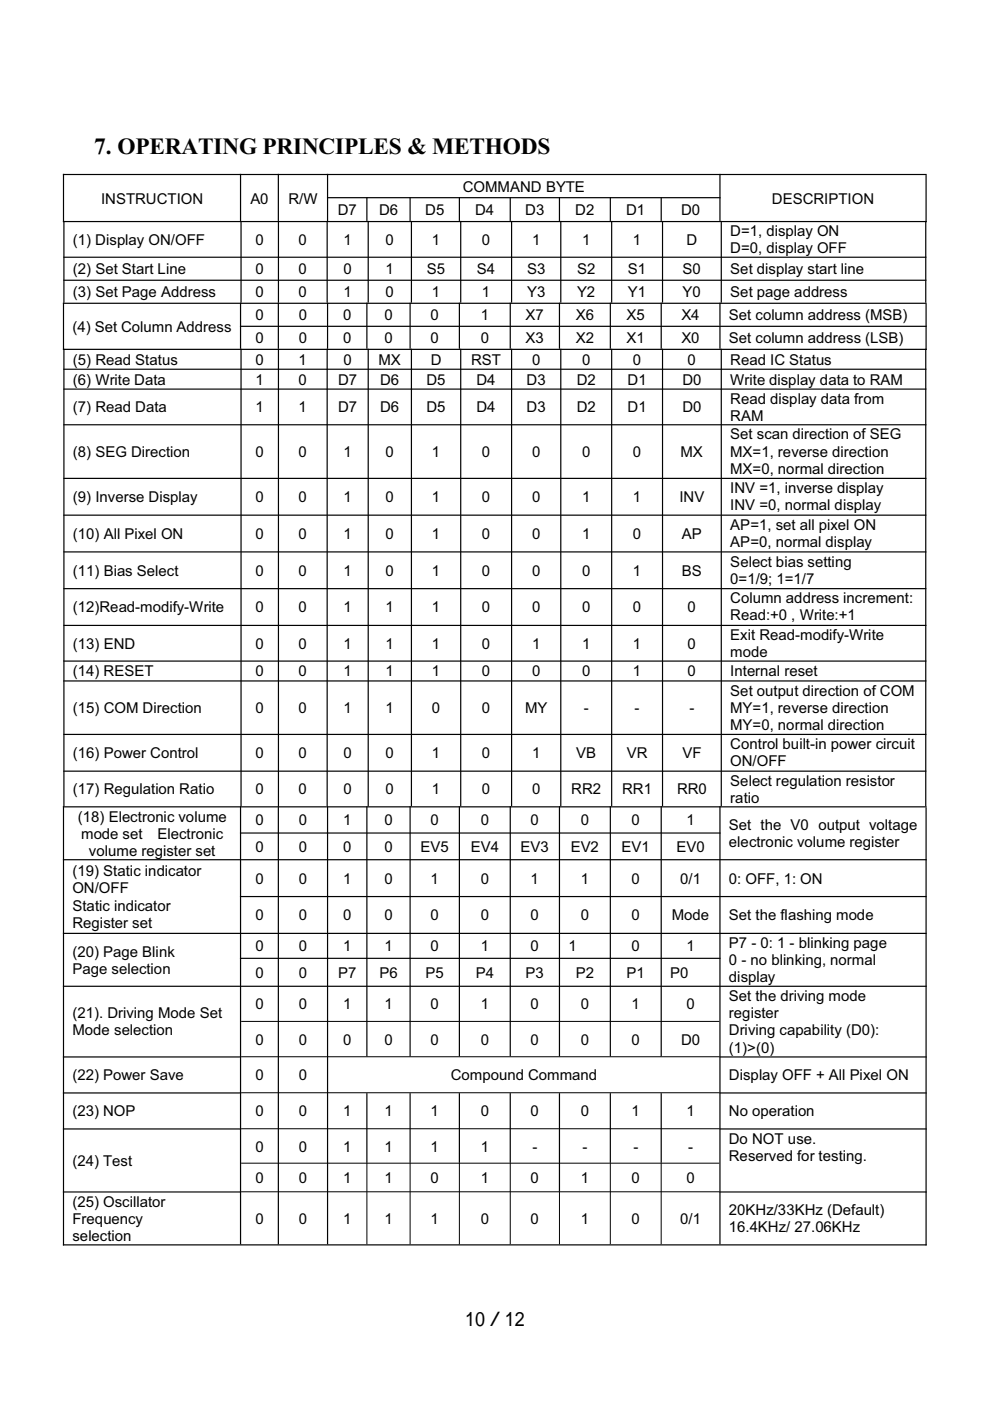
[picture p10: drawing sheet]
<svg xmlns="http://www.w3.org/2000/svg" width="210mm" height="297mm" viewBox="0 0 210 297" stroke-linecap="round" stroke-linejoin="round" font-family="sans-serif">
<defs><g id="words">
<text font-size="5" fill="#010202" x="20" y="32.7">7. OPERATING PRINCIPLES &amp; METHODS</text>
<text font-size="4.2" x="98.6" y="281.1">10／12</text>
<g font-size="3.2" fill="#010202">
<text x="98.2" y="40.6">COMMAND BYTE</text>
<text x="21.5" y="43.1">INSTRUCTION</text>
<text x="53.1" y="43.1">A0</text>
<text x="61.2" y="43.1">R/W</text>
<text x="71.6" y="45.6">D7</text>
<text x="80.4" y="45.6">D6</text>
<text x="90.2" y="45.6">D5</text>
<text x="100.8" y="45.6">D4</text>
<text x="111.4" y="45.6">D3</text>
<text x="122" y="45.6">D2</text>
<text x="132.8" y="45.6">D1</text>
<text x="144.4" y="45.6">D0</text>
<text x="163.7" y="43.1">DESCRIPTION</text>
<text x="15.4" y="51.9">(1) Display ON/OFF</text>
<text x="54.2" y="51.9">0</text>
<text x="63.3" y="51.9">0</text>
<text x="72.9" y="51.9">1</text>
<text x="81.8" y="51.9">0</text>
<text x="91.6" y="51.9">1</text>
<text x="102.2" y="51.9">0</text>
<text x="112.8" y="51.9">1</text>
<text x="123.5" y="51.9">1</text>
<text x="134.2" y="51.9">1</text>
<text x="145.6" y="51.9">D</text>
<text x="154.9" y="50.1">D=1, display ON</text>
<text x="154.9" y="53.7">D=0, display OFF</text>
<text x="15.4" y="58.1">(2) Set Start Line</text>
<text x="54.2" y="58.1">0</text>
<text x="63.3" y="58.1">0</text>
<text x="72.9" y="58.1">0</text>
<text x="81.8" y="58.1">1</text>
<text x="90.5" y="58.1">S5</text>
<text x="101.2" y="58.1">S4</text>
<text x="111.8" y="58.1">S3</text>
<text x="122.4" y="58.1">S2</text>
<text x="133.2" y="58.1">S1</text>
<text x="144.8" y="58.1">S0</text>
<text x="154.9" y="58.1">Set display start line</text>
<text x="15.4" y="63">(3) Set Page Address</text>
<text x="54.2" y="63">0</text>
<text x="63.3" y="63">0</text>
<text x="72.9" y="63">1</text>
<text x="81.8" y="63">0</text>
<text x="91.6" y="63">1</text>
<text x="102.2" y="63">1</text>
<text x="111.8" y="63">Y3</text>
<text x="122.4" y="63">Y2</text>
<text x="133.2" y="63">Y1</text>
<text x="144.8" y="63">Y0</text>
<text x="154.9" y="63">Set page address</text>
<text x="15.4" y="70.4">(4) Set Column Address</text>
<text x="54.2" y="67.9">0</text>
<text x="63.4" y="67.9">0</text>
<text x="72.8" y="67.9">0</text>
<text x="81.5" y="67.9">0</text>
<text x="91.3" y="67.9">0</text>
<text x="102" y="67.9">1</text>
<text x="111.5" y="67.9">X7</text>
<text x="122.1" y="67.9">X6</text>
<text x="132.9" y="67.9">X5</text>
<text x="144.5" y="67.9">X4</text>
<text x="154.6" y="67.9">Set column address (MSB)</text>
<text x="15.4" y="77.3">(5) Read Status</text>
<text x="54.2" y="72.8">0</text>
<text x="54.2" y="77.3">0</text>
<text x="63.3" y="77.3">1</text>
<text x="63.4" y="72.8">0</text>
<text x="72.8" y="72.8">0</text>
<text x="72.9" y="77.3">0</text>
<text x="80.3" y="77.3">MX</text>
<text x="81.5" y="72.8">0</text>
<text x="91.3" y="72.8">0</text>
<text x="91.3" y="77.3">D</text>
<text x="99.9" y="77.3">RST</text>
<text x="102" y="72.8">0</text>
<text x="111.5" y="72.8">X3</text>
<text x="112.8" y="77.3">0</text>
<text x="122.1" y="72.8">X2</text>
<text x="123.5" y="77.3">0</text>
<text x="132.9" y="72.8">X1</text>
<text x="134.2" y="77.3">0</text>
<text x="144.5" y="72.8">X0</text>
<text x="145.8" y="77.3">0</text>
<text x="154.6" y="72.8">Set column address (LSB)</text>
<text x="154.9" y="77.3">Read IC Status</text>
<text x="15.4" y="81.5">(6) Write Data</text>
<text x="54.2" y="81.5">1</text>
<text x="63.3" y="81.5">0</text>
<text x="71.7" y="81.5">D7</text>
<text x="80.6" y="81.5">D6</text>
<text x="90.5" y="81.5">D5</text>
<text x="101.1" y="81.5">D4</text>
<text x="111.7" y="81.5">D3</text>
<text x="122.3" y="81.5">D2</text>
<text x="133.1" y="81.5">D1</text>
<text x="144.7" y="81.5">D0</text>
<text x="154.9" y="81.5">Write display data to RAM</text>
<text x="15.4" y="87.4">(7) Read Data</text>
<text x="54.2" y="87.4">1</text>
<text x="63.3" y="87.4">1</text>
<text x="71.7" y="87.4">D7</text>
<text x="80.6" y="87.4">D6</text>
<text x="90.5" y="87.4">D5</text>
<text x="101.1" y="87.4">D4</text>
<text x="111.7" y="87.4">D3</text>
<text x="122.3" y="87.4">D2</text>
<text x="133.1" y="87.4">D1</text>
<text x="144.7" y="87.4">D0</text>
<text x="154.9" y="85.6">Read display data from</text>
<text x="154.9" y="89.2">RAM</text>
<text x="154.9" y="93.2">Set scan direction of SEG</text>
<text x="15.4" y="96.9">(8) SEG Direction</text>
<text x="54.2" y="96.9">0</text>
<text x="63.3" y="96.9">0</text>
<text x="72.9" y="96.9">1</text>
<text x="81.8" y="96.9">0</text>
<text x="91.6" y="96.9">1</text>
<text x="102.2" y="96.9">0</text>
<text x="112.8" y="96.9">0</text>
<text x="123.5" y="96.9">0</text>
<text x="134.2" y="96.9">0</text>
<text x="144.4" y="96.9">MX</text>
<text x="154.9" y="96.8">MX=1, reverse direction</text>
<text x="154.9" y="100.4">MX=0, normal direction</text>
<text x="15.4" y="106.5">(9) Inverse Display</text>
<text x="54.2" y="106.5">0</text>
<text x="63.3" y="106.5">0</text>
<text x="72.9" y="106.5">1</text>
<text x="81.8" y="106.5">0</text>
<text x="91.6" y="106.5">1</text>
<text x="102.2" y="106.5">0</text>
<text x="112.8" y="106.5">0</text>
<text x="123.5" y="106.5">1</text>
<text x="134.2" y="106.5">1</text>
<text x="144.1" y="106.5">INV</text>
<text x="154.9" y="104.5">INV =1, inverse display</text>
<text x="154.9" y="108.2">INV =0, normal display</text>
<text x="154.9" y="112.3">AP=1, set all pixel ON</text>
<text x="15.4" y="114.3">(10) All Pixel ON</text>
<text x="54.2" y="114.3">0</text>
<text x="63.3" y="114.3">0</text>
<text x="72.9" y="114.3">1</text>
<text x="81.8" y="114.3">0</text>
<text x="91.6" y="114.3">1</text>
<text x="102.2" y="114.3">0</text>
<text x="112.8" y="114.3">0</text>
<text x="123.5" y="114.3">1</text>
<text x="134.2" y="114.3">0</text>
<text x="144.6" y="114.3">AP</text>
<text x="154.9" y="116">AP=0, normal display</text>
<text x="15.4" y="122.1">(11) Bias Select</text>
<text x="54.2" y="122.1">0</text>
<text x="63.3" y="122.1">0</text>
<text x="72.9" y="122.1">1</text>
<text x="81.8" y="122.1">0</text>
<text x="91.6" y="122.1">1</text>
<text x="102.2" y="122.1">0</text>
<text x="112.8" y="122.1">0</text>
<text x="123.5" y="122.1">0</text>
<text x="134.2" y="122.1">1</text>
<text x="144.6" y="122.1">BS</text>
<text x="154.9" y="120.2">Select bias setting</text>
<text x="154.9" y="123.9">0=1/9; 1=1/7</text>
<text x="15.4" y="129.8">(12)Read-modify-Write</text>
<text x="54.2" y="129.8">0</text>
<text x="63.3" y="129.8">0</text>
<text x="72.9" y="129.8">1</text>
<text x="81.8" y="129.8">1</text>
<text x="91.6" y="129.8">1</text>
<text x="102.2" y="129.8">0</text>
<text x="112.8" y="129.8">0</text>
<text x="123.5" y="129.8">0</text>
<text x="134.2" y="129.8">0</text>
<text x="145.8" y="129.8">0</text>
<text x="154.9" y="127.9">Column address increment:</text>
<text x="154.9" y="131.5">Read:+0 , Write:+1</text>
<text x="15.4" y="137.5">(13) END</text>
<text x="54.2" y="137.5">0</text>
<text x="63.3" y="137.5">0</text>
<text x="72.9" y="137.5">1</text>
<text x="81.8" y="137.5">1</text>
<text x="91.6" y="137.5">1</text>
<text x="102.2" y="137.5">0</text>
<text x="112.8" y="137.5">1</text>
<text x="123.5" y="137.5">1</text>
<text x="134.2" y="137.5">1</text>
<text x="145.8" y="137.5">0</text>
<text x="154.9" y="135.7">Exit Read-modify-Write</text>
<text x="15.4" y="143.4">(14) RESET</text>
<text x="54.2" y="143.4">0</text>
<text x="63.3" y="143.4">0</text>
<text x="72.9" y="143.4">1</text>
<text x="81.8" y="143.4">1</text>
<text x="91.6" y="143.4">1</text>
<text x="102.2" y="143.4">0</text>
<text x="112.8" y="143.4">0</text>
<text x="123.5" y="143.4">0</text>
<text x="134.2" y="143.4">1</text>
<text x="145.8" y="143.4">0</text>
<text x="154.9" y="139.4">mode</text>
<text x="154.9" y="143.4">Internal reset</text>
<text x="154.9" y="147.5">Set output direction of COM</text>
<text x="15.4" y="151.2">(15) COM Direction</text>
<text x="54.2" y="151.2">0</text>
<text x="63.3" y="151.2">0</text>
<text x="72.9" y="151.2">1</text>
<text x="81.8" y="151.2">1</text>
<text x="91.6" y="151.2">0</text>
<text x="102.2" y="151.2">0</text>
<text x="111.4" y="151.2">MY</text>
<text x="123.8" y="151.2">-</text>
<text x="134.6" y="151.2">-</text>
<text x="146.2" y="151.2">-</text>
<text x="154.9" y="151.1">MY=1, reverse direction</text>
<text x="154.9" y="154.8">MY=0, normal direction</text>
<text x="15.4" y="160.8">(16) Power Control</text>
<text x="54.2" y="160.8">0</text>
<text x="63.3" y="160.8">0</text>
<text x="72.9" y="160.8">0</text>
<text x="81.8" y="160.8">0</text>
<text x="91.6" y="160.8">1</text>
<text x="102.2" y="160.8">0</text>
<text x="112.8" y="160.8">1</text>
<text x="122.2" y="160.8">VB</text>
<text x="132.9" y="160.8">VR</text>
<text x="144.7" y="160.8">VF</text>
<text x="154.9" y="158.8">Control built-in power circuit</text>
<text x="154.9" y="162.5">ON/OFF</text>
<text x="154.9" y="166.6">Select regulation resistor</text>
<text x="15.4" y="168.4">(17) Regulation Ratio</text>
<text x="54.2" y="168.4">0</text>
<text x="63.3" y="168.4">0</text>
<text x="72.9" y="168.4">0</text>
<text x="81.8" y="168.4">0</text>
<text x="91.6" y="168.4">1</text>
<text x="102.2" y="168.4">0</text>
<text x="112.8" y="168.4">0</text>
<text x="121.2" y="168.4">RR2</text>
<text x="132" y="168.4">RR1</text>
<text x="143.6" y="168.4">RR0</text>
<text x="154.9" y="170.2">ratio</text>
<text x="16.5" y="174.2">(18) Electronic volume</text>
<text x="17.2" y="177.8">mode set</text>
<text x="33.4" y="177.8">Electronic</text>
<text x="54.2" y="175">0</text>
<text x="63.4" y="175">0</text>
<text x="72.8" y="175">1</text>
<text x="81.5" y="175">0</text>
<text x="91.3" y="175">0</text>
<text x="102" y="175">0</text>
<text x="112.5" y="175">0</text>
<text x="123.2" y="175">0</text>
<text x="134" y="175">0</text>
<text x="145.6" y="175">1</text>
<text x="154.6" y="176">Set the V0 output voltage</text>
<text x="154.6" y="179.6">electronic volume register</text>
<text x="15.4" y="185.8">(19) Static indicator</text>
<text x="18.9" y="181.5">volume register set</text>
<text x="54.2" y="180.6">0</text>
<text x="63.4" y="180.6">0</text>
<text x="72.8" y="180.6">0</text>
<text x="81.5" y="180.6">0</text>
<text x="89.2" y="180.6">EV5</text>
<text x="99.9" y="180.6">EV4</text>
<text x="110.4" y="180.6">EV3</text>
<text x="121" y="180.6">EV2</text>
<text x="131.8" y="180.6">EV1</text>
<text x="143.5" y="180.6">EV0</text>
<text x="15.4" y="189.4">ON/OFF</text>
<text x="54.2" y="187.3">0</text>
<text x="63.4" y="187.3">0</text>
<text x="72.8" y="187.3">1</text>
<text x="81.5" y="187.3">0</text>
<text x="91.3" y="187.3">1</text>
<text x="102" y="187.3">0</text>
<text x="112.5" y="187.3">1</text>
<text x="123.2" y="187.3">1</text>
<text x="134" y="187.3">0</text>
<text x="144.3" y="187.3">0/1</text>
<text x="154.6" y="187.3">0: OFF, 1: ON</text>
<text x="15.4" y="193.1">Static indicator</text>
<text x="15.4" y="196.7">Register set</text>
<text x="54.2" y="195.1">0</text>
<text x="63.4" y="195.1">0</text>
<text x="72.8" y="195.1">0</text>
<text x="81.5" y="195.1">0</text>
<text x="91.3" y="195.1">0</text>
<text x="102" y="195.1">0</text>
<text x="112.5" y="195.1">0</text>
<text x="123.2" y="195.1">0</text>
<text x="134" y="195.1">0</text>
<text x="142.5" y="195.1">Mode</text>
<text x="154.6" y="195.1">Set the flashing mode</text>
<text x="15.4" y="202.8">(20) Page Blink</text>
<text x="54.2" y="201.7">0</text>
<text x="63.4" y="201.7">0</text>
<text x="72.8" y="201.7">1</text>
<text x="81.5" y="201.7">1</text>
<text x="91.3" y="201.7">0</text>
<text x="102" y="201.7">1</text>
<text x="112.5" y="201.7">0</text>
<text x="120.6" y="201.7">1</text>
<text x="134" y="201.7">0</text>
<text x="145.6" y="201.7">1</text>
<text x="154.6" y="201">P7 - 0: 1 - blinking page</text>
<text x="15.4" y="206.5">Page selection</text>
<text x="54.2" y="207.3">0</text>
<text x="63.4" y="207.3">0</text>
<text x="71.7" y="207.3">P7</text>
<text x="80.5" y="207.3">P6</text>
<text x="90.2" y="207.3">P5</text>
<text x="100.9" y="207.3">P4</text>
<text x="111.5" y="207.3">P3</text>
<text x="122.1" y="207.3">P2</text>
<text x="132.9" y="207.3">P1</text>
<text x="142.2" y="207.3">P0</text>
<text x="154.6" y="204.6">0 - no blinking, normal</text>
<text x="154.6" y="208.3">display</text>
<text x="15.4" y="215.9">(21). Driving Mode Set</text>
<text x="54.2" y="214">0</text>
<text x="63.4" y="214">0</text>
<text x="72.8" y="214">1</text>
<text x="81.5" y="214">1</text>
<text x="91.3" y="214">0</text>
<text x="102" y="214">1</text>
<text x="112.5" y="214">0</text>
<text x="123.2" y="214">0</text>
<text x="134" y="214">1</text>
<text x="145.6" y="214">0</text>
<text x="154.6" y="212.3">Set the driving mode</text>
<text x="154.6" y="215.9">register</text>
<text x="15.4" y="219.5">Mode selection</text>
<text x="54.2" y="221.5">0</text>
<text x="63.4" y="221.5">0</text>
<text x="72.8" y="221.5">0</text>
<text x="81.5" y="221.5">0</text>
<text x="91.3" y="221.5">0</text>
<text x="102" y="221.5">0</text>
<text x="112.5" y="221.5">0</text>
<text x="123.2" y="221.5">0</text>
<text x="134" y="221.5">0</text>
<text x="144.4" y="221.5">D0</text>
<text x="154.6" y="219.5">Driving capability (D0):</text>
<text x="154.6" y="223.2">(1)&gt;(0)</text>
<text x="15.4" y="229.1">(22) Power Save</text>
<text x="54.2" y="229.1">0</text>
<text x="63.4" y="229.1">0</text>
<text x="95.6" y="229.1">Compound Command</text>
<text x="154.6" y="229.1">Display OFF + All Pixel ON</text>
<text x="15.4" y="236.7">(23) NOP</text>
<text x="54.2" y="236.7">0</text>
<text x="63.4" y="236.7">0</text>
<text x="72.8" y="236.7">1</text>
<text x="81.5" y="236.7">1</text>
<text x="91.3" y="236.7">1</text>
<text x="102" y="236.7">0</text>
<text x="112.5" y="236.7">0</text>
<text x="123.2" y="236.7">0</text>
<text x="134" y="236.7">1</text>
<text x="145.6" y="236.7">1</text>
<text x="154.6" y="236.7">No operation</text>
<text x="54.2" y="244.2">0</text>
<text x="63.4" y="244.2">0</text>
<text x="72.8" y="244.2">1</text>
<text x="81.5" y="244.2">1</text>
<text x="91.3" y="244.2">1</text>
<text x="102" y="244.2">1</text>
<text x="112.9" y="244.2">-</text>
<text x="123.5" y="244.2">-</text>
<text x="134.3" y="244.2">-</text>
<text x="146" y="244.2">-</text>
<text x="154.6" y="242.5">Do NOT use.</text>
<text x="15.4" y="247.2">(24) Test</text>
<text x="54.2" y="250.8">0</text>
<text x="63.4" y="250.8">0</text>
<text x="72.8" y="250.8">1</text>
<text x="81.5" y="250.8">1</text>
<text x="91.3" y="250.8">0</text>
<text x="102" y="250.8">1</text>
<text x="112.5" y="250.8">0</text>
<text x="123.2" y="250.8">1</text>
<text x="134" y="250.8">0</text>
<text x="145.6" y="250.8">0</text>
<text x="154.6" y="246.1">Reserved for testing.</text>
<text x="15.4" y="255.8">(25) Oscillator</text>
<text x="154.6" y="257.7">20KHz/33KHz (Default)</text>
<text x="15.4" y="259.5">Frequency</text>
<text x="15.4" y="263.1">selection</text>
<text x="54.2" y="259.5">0</text>
<text x="63.4" y="259.5">0</text>
<text x="72.8" y="259.5">1</text>
<text x="81.5" y="259.5">1</text>
<text x="91.3" y="259.5">1</text>
<text x="102" y="259.5">0</text>
<text x="112.5" y="259.5">0</text>
<text x="123.2" y="259.5">1</text>
<text x="134" y="259.5">0</text>
<text x="144.3" y="259.5">0/1</text>
<text x="154.6" y="261.3">16.4KHz/ 27.06KHz</text>
</g>
</g></defs>
<g fill="none" stroke="#010202" stroke-width=".25">
<path d="M13.3 37h183.3M13.5 36.9v10.2M51 36.9v9.9M59 36.9v9.9M69.5 36.9v9.9M152.7 36.9v9.9M196.4 37.1v10M13.3 47h183.3M13.4 54.5h183.1M13.4 59.4h183.1M13.6 46.8v17.4M51.1 46.8v17.4"/>
<path d="M59.1 46.8v17.4M69.4 41.9h83.4M69.4 46.8v17.4M77.8 41.8v5M78.1 46.8v17.4M87 41.8v5M87.3 46.8v17.4M97.4 41.8v5M97.7 46.8v17.4M108.2 41.8v5M108.5 46.8v17.4M118.7 41.8v5"/>
<path d="M118.9 46.8v17.4M129.5 41.8v5M129.7 46.8v17.4M140.2 41.8v5M140.5 46.8v17.4M153 46.8v17.4M196.4 46.8v17.4M13.3 64.3h183.3M13.3 74.1h183.3M13.4 78.3h183.1M13.5 64.2v10M13.6 73.9v97"/>
<path d="M50.9 69.2h145.7M51 64.2v9.7M51.1 73.9v97M59 64.2v9.7M59.1 73.9v97M69.4 73.9v97M69.5 64.2v9.7M77.8 64.2v9.7M78.1 73.9v97M87 64.2v9.7M87.3 73.9v97M97.4 64.2v9.7"/>
<path d="M97.7 73.9v97M108.2 64.2v9.7M108.5 73.9v97M118.7 64.2v9.7M118.9 73.9v97M129.5 64.2v9.7M129.7 73.9v97M140.2 64.2v9.7M140.5 73.9v97M152.7 64.2v9.7M153 73.9v97M196.4 73.9v97"/>
<path d="M196.4 64.4v9.8M13.4 82.5h183.1M13.4 90.1h183.1M13.4 101.4h183.1M13.4 109.2h183.1M13.4 117h183.1M13.4 124.8h183.1M13.4 132.6h183.1M13.4 140.2h183.1M13.4 144.4h183.1M13.4 155.7h183.1M13.3 171.1h183.3"/>
<path d="M13.4 163.5h183.1M13.5 170.9v93.2M50.9 176.6h101.9M51 170.9v92.9M59 170.9v92.9M69.5 170.9v92.9M77.8 170.9v53.1M87 170.9v53.1M97.4 170.9v53.1M108.2 170.9v53.1M118.7 170.9v53.1M129.5 170.9v53.1"/>
<path d="M140.2 170.9v53.1M152.7 170.9v92.9M196.4 171.2v92.9M13.3 182.3h183.3M13.3 197.9h183.3M50.9 190.1h145.7M13.3 209.1h183.3M50.9 203.2h101.9M13.3 224.1h37.8M13.3 231.7h37.8M13.3 239.4h37.8M77.8 231.8v14.7"/>
<path d="M87 231.8v14.7M97.4 231.8v14.7M108.2 231.8v14.7M118.7 231.8v20.8M129.5 231.8v14.7M140.2 231.8v14.7M152.6 224.1h44M152.6 231.7h44M152.6 239.4h44M13.3 252.7h37.8M152.6 252.7h44M13.3 263.9h183.3"/>
</g>
<g fill="none" stroke="#010202" stroke-width=".21">
<path d="M51.1 216.6h101.5M51.1 224h101.5M51.1 231.7h101.5M51.1 239.3h101.5M51.1 246.6h101.5M51.1 252.7h101.5M77.8 246.5v17.3M87 246.5v17.3M97.4 246.5v17.3M108.2 246.5v17.3M118.7 252.6v11.2M129.5 246.5v17.3"/>
<path d="M140.2 246.5v17.3"/>
</g>
<use href="#words"/>
</svg>
